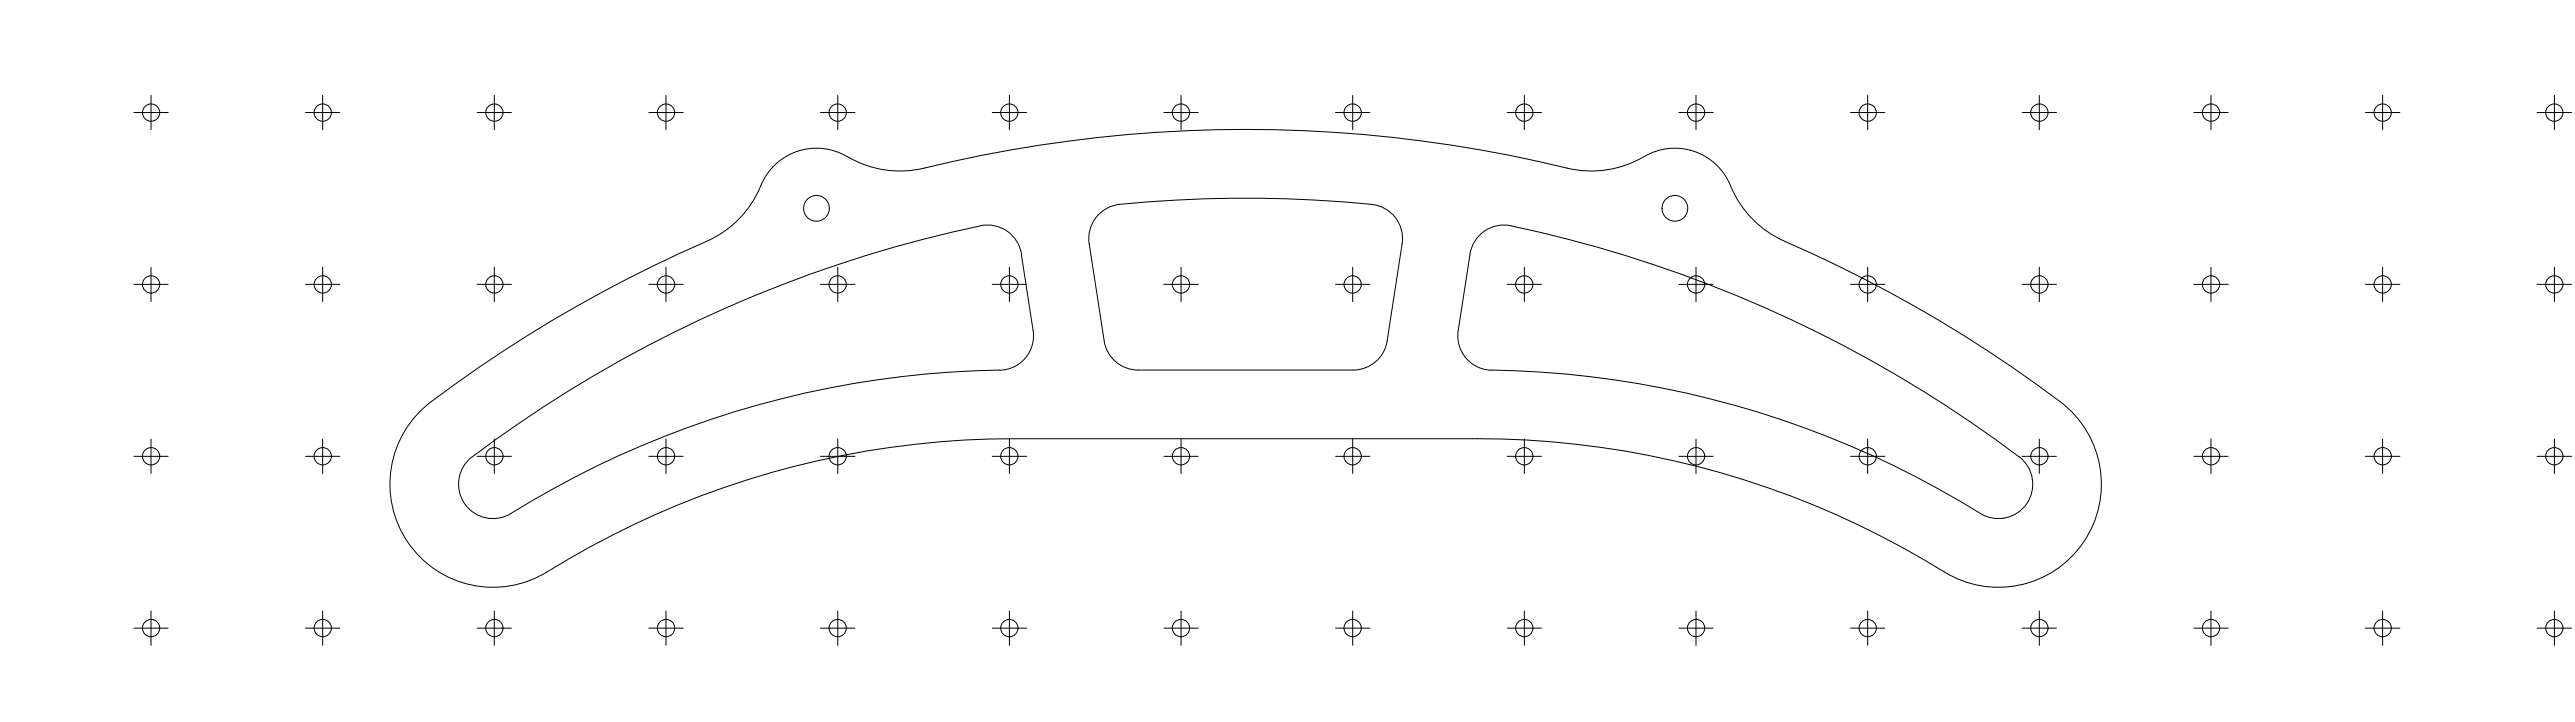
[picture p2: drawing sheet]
<svg xmlns="http://www.w3.org/2000/svg" width="1500mm" height="420mm" viewBox="0 0 1500 420" stroke-linecap="round" stroke-linejoin="round" font-family="sans-serif">
<!-- layer: Visible (ISO) -->
<g fill="none" stroke="#000" stroke-width=".58">
<path d="M958 91a60 60 0 0 1-45 7 797 797 0 0 0-381 1 63 63 0 0 1-42-10 36 36 0 0 0-49 23 60 60 0 0 1-29 28M958 91a36 36 0 0 1 52 21 60 60 0 0 0 30 28M571 131a743 743 0 0 0-298 137 20 20 0 0 0-1 26 20 20 0 0 0 26 5M571 131a20 20 0 0 1 24 17l7 44a20 20 0 0 1-20 23 555 555 0 0 0-284 84M411 141a795 795 0 0 0-160 93M817 142l-9 56a20 20 0 0 1-20 17h-125a20 20 0 0 1-20-17l-9-56a20 20 0 0 1 18-23 698 698 0 0 1 151 1 20 20 0 0 1 14 22M856 148a20 20 0 0 1 24-17 743 743 0 0 1 299 137 20 20 0 0 1 1 26 20 20 0 0 1-26 5 562 562 0 0 0-289-84 20 20 0 0 1-16-23l7-44M1040 141a779 779 0 0 1 163 95 60 60 0 0 1 9 81 60 60 0 0 1-80 16M251 234a60 60 0 0 0-13 82 60 60 0 0 0 81 17 514 514 0 0 1 271-78h271a514 514 0 0 1 272 78"/>
<circle cx="476" cy="121" r="7"/>
<circle cx="976" cy="121" r="7"/>
</g>
<!-- layer: Sketch Geometry (ISO) -->
<g fill="none" stroke="#000" stroke-width=".58">
<path d="M88 55v20M188 55v20M288 55v20M388 55v20M488 55v20M588 55v20M688 55v20M788 55v20M888 55v20M988 55v20M1088 55v20M1188 55v20"/>
<path d="M1288 55v20M1388 55v20M1488 55v20M78 65h20M178 65h20M278 65h20M378 65h20M478 65h20M578 65h20M678 65h20M778 65h20M878 65h20"/>
<path d="M978 65h20M1078 65h20M1178 65h20M1278 65h20M1378 65h20M1478 65h20M88 155v21M188 155v21M288 155v21M388 155v21M488 155v21M588 155v21"/>
<path d="M688 155v21M788 155v21M888 155v21M988 155v21M1088 155v21M1188 155v21M1288 155v21M1388 155v21M1488 155v21M78 165h20M178 165h20M278 165h20"/>
<path d="M378 165h20M478 165h20M578 165h20M678 165h20M778 165h20M878 165h20M978 165h20M1078 165h20M1178 165h20M1278 165h20M1378 165h20M1478 165h20"/>
<path d="M88 255v21M188 255v21M288 255v21M388 255v21M488 255v21M588 255v21M688 255v21M788 255v21M888 255v21M988 255v21M1088 255v21M1188 255v21"/>
<path d="M1288 255v21M1388 255v21M1488 255v21M78 266h20M178 266h20M278 266h20M378 266h20M478 266h20M578 266h20M678 266h20M778 266h20M878 266h20"/>
<path d="M978 266h20M1078 266h20M1178 266h20M1278 266h20M1378 266h20M1478 266h20M88 356v20M188 356v20M288 356v20M388 356v20M488 356v20M588 356v20"/>
<path d="M688 356v20M788 356v20M888 356v20M988 356v20M1088 356v20M1188 356v20M1288 356v20M1388 356v20M1488 356v20M78 366h20M178 366h20M278 366h20"/>
<path d="M378 366h20M478 366h20M578 366h20M678 366h20M778 366h20M878 366h20M978 366h20M1078 366h20M1178 366h20M1278 366h20M1378 366h20M1478 366h20"/>
<circle cx="88" cy="66" r="5"/>
<circle cx="188" cy="66" r="5"/>
<circle cx="288" cy="66" r="5"/>
<circle cx="388" cy="66" r="5"/>
<circle cx="488" cy="66" r="5"/>
<circle cx="588" cy="66" r="5"/>
<circle cx="688" cy="66" r="5"/>
<circle cx="788" cy="66" r="5"/>
<circle cx="888" cy="66" r="5"/>
<circle cx="988" cy="66" r="5"/>
<circle cx="1088" cy="66" r="5"/>
<circle cx="1188" cy="66" r="5"/>
<circle cx="1288" cy="66" r="5"/>
<circle cx="1388" cy="66" r="5"/>
<circle cx="1488" cy="66" r="5"/>
<circle cx="88" cy="166" r="5"/>
<circle cx="188" cy="166" r="5"/>
<circle cx="288" cy="166" r="5"/>
<circle cx="388" cy="166" r="5"/>
<circle cx="488" cy="166" r="5"/>
<circle cx="588" cy="166" r="5"/>
<circle cx="688" cy="166" r="5"/>
<circle cx="788" cy="166" r="5"/>
<circle cx="888" cy="166" r="5"/>
<circle cx="988" cy="166" r="5"/>
<circle cx="1088" cy="166" r="5"/>
<circle cx="1188" cy="166" r="5"/>
<circle cx="1288" cy="166" r="5"/>
<circle cx="1388" cy="166" r="5"/>
<circle cx="1488" cy="166" r="5"/>
<circle cx="88" cy="266" r="5"/>
<circle cx="188" cy="266" r="5"/>
<circle cx="288" cy="266" r="5"/>
<circle cx="388" cy="266" r="5"/>
<circle cx="488" cy="266" r="5"/>
<circle cx="588" cy="266" r="5"/>
<circle cx="688" cy="266" r="5"/>
<circle cx="788" cy="266" r="5"/>
<circle cx="888" cy="266" r="5"/>
<circle cx="988" cy="266" r="5"/>
<circle cx="1088" cy="266" r="5"/>
<circle cx="1188" cy="266" r="5"/>
<circle cx="1288" cy="266" r="5"/>
<circle cx="1388" cy="266" r="5"/>
<circle cx="1488" cy="266" r="5"/>
<circle cx="88" cy="366" r="5"/>
<circle cx="188" cy="366" r="5"/>
<circle cx="288" cy="366" r="5"/>
<circle cx="388" cy="366" r="5"/>
<circle cx="488" cy="366" r="5"/>
<circle cx="588" cy="366" r="5"/>
<circle cx="688" cy="366" r="5"/>
<circle cx="788" cy="366" r="5"/>
<circle cx="888" cy="366" r="5"/>
<circle cx="988" cy="366" r="5"/>
<circle cx="1088" cy="366" r="5"/>
<circle cx="1188" cy="366" r="5"/>
<circle cx="1288" cy="366" r="5"/>
<circle cx="1388" cy="366" r="5"/>
<circle cx="1488" cy="366" r="5"/>
</g>
</svg>
